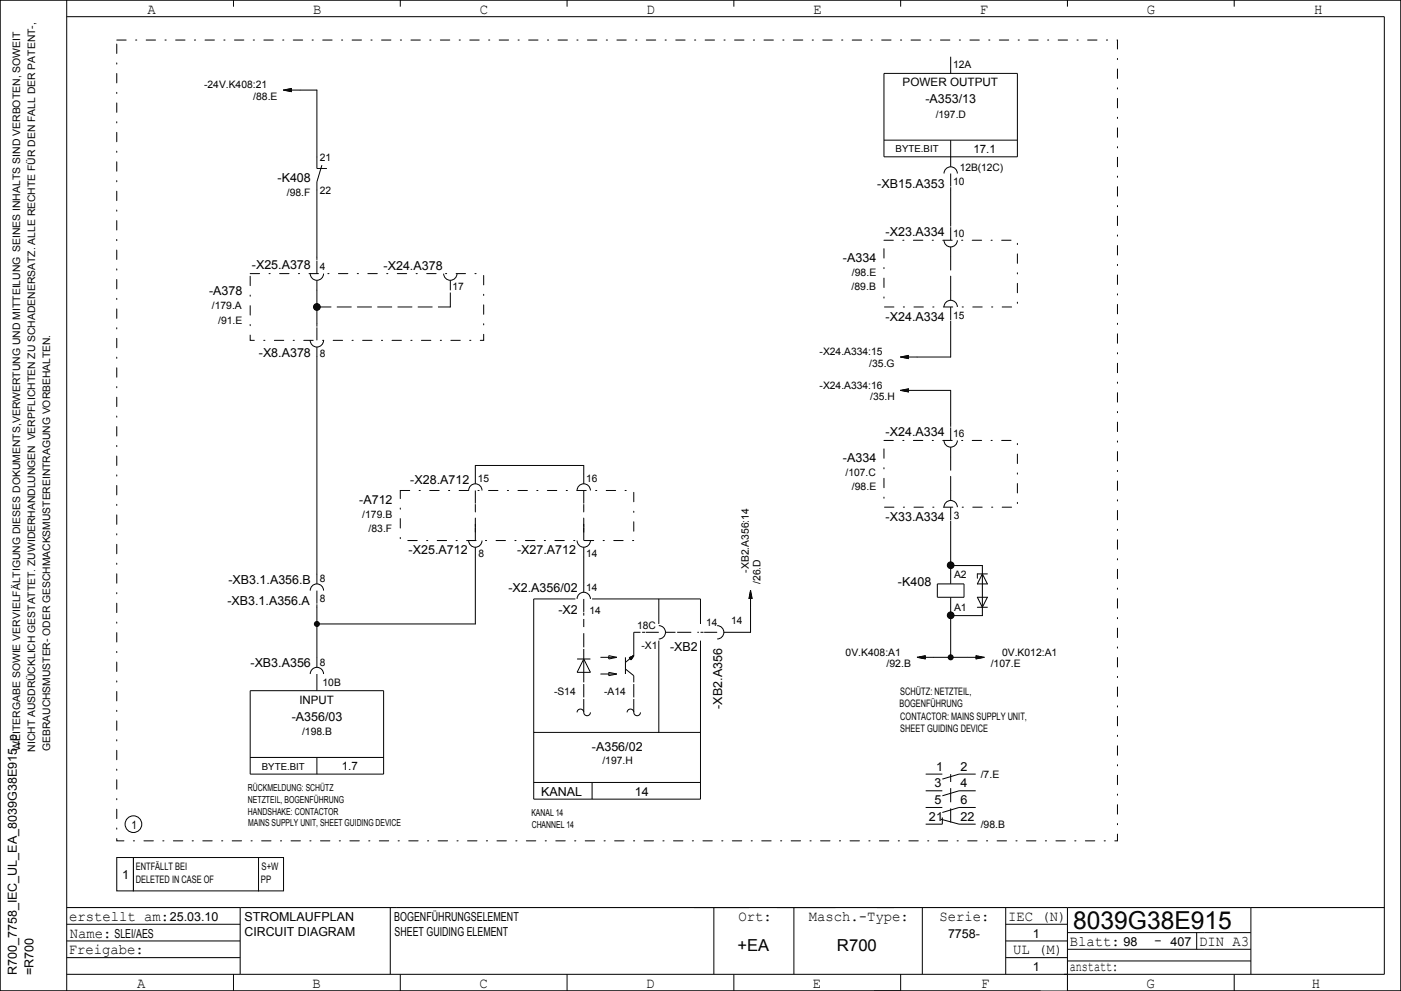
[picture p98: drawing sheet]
<svg xmlns="http://www.w3.org/2000/svg" width="420mm" height="297mm" viewBox="0 0 420 297" stroke-linecap="round" stroke-linejoin="round" font-family="sans-serif">
<defs><g id="words">
<text font-size="7.4" x="321.7" y="278.5">8039G38E915</text>
<g font-size="4.9">
<text x="221" y="285">+EA</text>
<text x="250.9" y="285">R700</text>
</g>
<g font-size="4.4">
<text x="44.3" y="4.2">A</text>
<text x="93.8" y="4.2">B</text>
<text x="143.9" y="4.2">C</text>
<text x="193.9" y="4.2">D</text>
<text x="243.8" y="4.2">E</text>
<text x="293.8" y="4.2">F</text>
<text x="343.8" y="4.2">G</text>
<text x="394" y="4.2">H</text>
<text x="20.7" y="276">erstellt am:</text>
<text x="221.4" y="276">Ort:</text>
<text x="242.5" y="276">Masch.­Type:</text>
<text x="281.6" y="276">Serie:</text>
<text x="302.2" y="276">IEC (N)</text>
<text x="20.9" y="281">Name:</text>
<text x="20.6" y="286">Freigabe:</text>
<text x="303.7" y="286">UL (M)</text>
<text x="320.7" y="283.5">Blatt:</text>
<text x="346" y="283.2">­</text>
<text x="359.5" y="283.5">DIN A3</text>
<text x="320.7" y="291">anstatt:</text>
<text x="41.1" y="296">A</text>
<text x="93.7" y="296">B</text>
<text x="143.7" y="296">C</text>
<text x="193.7" y="296">D</text>
<text x="243.7" y="296">E</text>
<text x="294.1" y="296">F</text>
<text x="343.7" y="296">G</text>
<text x="393.3" y="296">H</text>
</g>
<g font-size="3.7">
<text x="277.4" y="31">­A353/13</text>
<text x="83.2" y="54.5">­K408</text>
<text x="263" y="56.3">­XB15.A353</text>
<text x="265.5" y="70.7">­X23.A334</text>
<text x="75.5" y="80.8">­X25.A378</text>
<text x="115" y="81">­X24.A378</text>
<text x="252.7" y="78.5">­A334</text>
<text x="62.7" y="88.5">­A378</text>
<text x="265.5" y="96.3">­X24.A334</text>
<text x="77.6" y="107">­X8.A378</text>
<text x="265.5" y="130.8">­X24.A334</text>
<text x="252.7" y="138.5">­A334</text>
<text x="123" y="145">­X28.A712</text>
<text x="107.7" y="151">­A712</text>
<text x="265.5" y="156.2">­X33.A334</text>
<text x="122.5" y="166">­X25.A712</text>
<text x="155" y="166">­X27.A712</text>
<text x="68.5" y="175">­XB3.1.A356.B</text>
<text x="152.4" y="177.5">­X2.A356/02</text>
<text x="269.2" y="175.5">­K408</text>
<text x="68.2" y="181.3">­XB3.1.A356.A</text>
<text x="167.4" y="184">­X2</text>
<text x="200.9" y="195">­XB2</text>
<text x="75.1" y="200">­XB3.A356</text>
<text x="216.5" y="212.4" transform="rotate(-90 216.5 212.4)">­XB2.A356</text>
<text x="87.5" y="216">­A356/03</text>
<text x="177.5" y="225">­A356/02</text>
<text x="280.6" y="231">1</text>
<text x="287.9" y="231">2</text>
<text x="162.2" y="238.5">KANAL</text>
<text x="190.3" y="238.5">14</text>
<text x="280.1" y="236">3</text>
<text x="287.9" y="236">4</text>
<text x="280.1" y="241">5</text>
<text x="287.9" y="241">6</text>
<text x="278.5" y="246">21</text>
<text x="287.9" y="246">22</text>
<text x="36.6" y="263.5">1</text>
<text x="50.9" y="276">25.03.10</text>
<text x="73.3" y="276">STROMLAUFPLAN</text>
<text x="118.2" y="276">BOGENFÜHRUNGSELEMENT</text>
<text x="34.3" y="281">SLEI/AES</text>
<text x="73.3" y="280.5">CIRCUIT DIAGRAM</text>
<text x="118.3" y="280.5">SHEET GUIDING ELEMENT</text>
<text x="284.2" y="281">7758­</text>
<text x="309.6" y="281">1</text>
<text x="336.8" y="283.5">98</text>
<text x="350.9" y="283.5">407</text>
<text x="5" y="292.3" transform="rotate(-90 5 292.3)">R700_7758_IEC_UL_EA_8039G38E915_p</text>
<text x="10" y="292.2" transform="rotate(-90 10 292.2)">=R700</text>
<text x="309.6" y="291">1</text>
</g>
<g font-size="3.5">
<text x="270.6" y="25.9">POWER OUTPUT</text>
<text x="291.8" y="45.9">17.1</text>
<text x="89.7" y="210.9">INPUT</text>
<text x="102.5" y="230.9">1.7</text>
<text x="39.4" y="248.4">1</text>
</g>
<g font-size="3.1">
<text x="285.7" y="20.2">12A</text>
<text x="61.2" y="26.5">­24V.K408:21</text>
<text x="75.9" y="30">/88.E</text>
<text x="280.5" y="35.4">/197.D</text>
<text x="95.9" y="48.3">21</text>
<text x="287.7" y="51.2">12B(12C)</text>
<text x="86" y="58.6">/98.F</text>
<text x="95.9" y="58.2">22</text>
<text x="285.7" y="55.5">10</text>
<text x="285.7" y="71">10</text>
<text x="95.9" y="81">4</text>
<text x="255.4" y="82.6">/98.E</text>
<text x="135.7" y="87">17</text>
<text x="255.3" y="87">/89.B</text>
<text x="63.5" y="92.6">/179.A</text>
<text x="285.7" y="95.5">15</text>
<text x="65.4" y="97">/91.E</text>
<text x="95.9" y="107">8</text>
<text x="245.7" y="106.5">­X24.A334:15</text>
<text x="260.6" y="110">/35.G</text>
<text x="245.7" y="116.5">­X24.A334:16</text>
<text x="260.9" y="120">/35.H</text>
<text x="285.7" y="131">16</text>
<text x="253.5" y="142.6">/107.C</text>
<text x="143.2" y="144.5">15</text>
<text x="175.7" y="144.5">16</text>
<text x="255.4" y="147">/98.E</text>
<text x="108.6" y="155.1">/179.B</text>
<text x="285.9" y="155.5">3</text>
<text x="110.5" y="159.5">/83.F</text>
<text x="143.4" y="167">8</text>
<text x="175.7" y="167">14</text>
<text x="224.5" y="171.6" transform="rotate(-90 224.5 171.6)">­XB2.A356:14</text>
<text x="286" y="173.2">A2</text>
<text x="95.9" y="174.5">8</text>
<text x="175.7" y="177">14</text>
<text x="228" y="175" transform="rotate(-90 228 175)">/26.D</text>
<text x="95.9" y="180.5">8</text>
<text x="176.7" y="184">14</text>
<text x="286" y="183.3">A1</text>
<text x="191" y="188.5">18C</text>
<text x="211.7" y="187.5">14</text>
<text x="219.2" y="187">14</text>
<text x="192.3" y="194.5">­X1</text>
<text x="253.5" y="196.5">0V.K408:A1</text>
<text x="300.4" y="196.5">0V.K012:A1</text>
<text x="95.9" y="199.5">8</text>
<text x="265.8" y="200">/92.B</text>
<text x="297" y="200">/107.E</text>
<text x="96.7" y="205.5">10B</text>
<text x="166.1" y="208.3">­S14</text>
<text x="181.1" y="208.3">­A14</text>
<text x="269.9" y="208.3">SCHÜTZ: NETZTEIL,</text>
<text x="269.7" y="212">BOGENFÜHRUNG</text>
<text x="269.9" y="215.8">CONTACTOR: MAINS SUPPLY UNIT,</text>
<text x="90.6" y="220.4">/198.B</text>
<text x="269.9" y="219.5">SHEET GUIDING DEVICE</text>
<text x="6" y="225" transform="rotate(-90 6 225)">WEITERGABE SOWIE VERVIELFÄLTIGUNG DIESES DOKUMENTS,VERWERTUNG UND MITTEILUNG SEINES INHALTS SIND VERBOTEN, SOWEIT</text>
<text x="10.5" y="225.3" transform="rotate(-90 10.5 225.3)">NICHT AUSDRÜCKLICH GESTATTET. ZUWIDERHANDLUNGEN VERPFLICHTEN ZU SCHADENERSATZ. ALLE RECHTE FÜR DEN FALL DER PATENT­,</text>
<text x="15" y="225.1" transform="rotate(-90 15 225.1)">GEBRAUCHSMUSTER­ ODER GESCHMACKSMUSTEREINTRAGUNG VORBEHALTEN.</text>
<text x="180.6" y="228.9">/197.H</text>
<text x="294" y="233.2">/7.E</text>
<text x="294" y="248.2">/98.B</text>
<text x="40.7" y="260.8">ENTFÄLLT BEI</text>
<text x="78.4" y="260.8">S+W</text>
<text x="40.7" y="264.5">DELETED IN CASE OF</text>
<text x="78.2" y="264.5">PP</text>
</g>
<g font-size="2.9">
<text x="268.5" y="45.7">BYTE.BIT</text>
<text x="78.5" y="230.7">BYTE.BIT</text>
<text x="74.3" y="237.2">RÜCKMELDUNG: SCHÜTZ</text>
<text x="74.3" y="240.7">NETZTEIL, BOGENFÜHRUNG</text>
<text x="74.3" y="244.2">HANDSHAKE: CONTACTOR</text>
<text x="159.3" y="244.7">KANAL 14</text>
<text x="74.4" y="247.7">MAINS SUPPLY UNIT, SHEET GUIDING DEVICE</text>
<text x="159.4" y="248.2">CHANNEL 14</text>
</g>
</g></defs>
<path d="M35 12h300v240h-300zM265 72h40v20h-40zM75 82h70v20h-70zM265 132h40v20h-40zM120 147h70v15h-70z" fill="none" stroke="#000" stroke-width=".3" stroke-dasharray="2.8 2.8 .4 2.8"/>
<path d="M95 97v-10M95 92h40M135 92v-5M285 87v-10M142.5 159.5v-7.5M175 159.5v-7.5M285 147v-10" fill="none" stroke="#000" stroke-width=".3" stroke-dasharray="4.2 1.8"/>
<g fill="none" stroke="#000" stroke-width=".3">
<path d="M0 0h420v297h-420zM20 0v297M20 5h395v287h-395M70 0v2M120 0v2M170 0v2M220 0v2M270 0v2M285 17v5M320 0v2M370 0v2M84.9 27h10.1v23.5h3"/>
<path d="M84.9 27l2.6 .5M85.5 26.9h2M85.6 27.1h1.9M86 27.2h1.5M86 26.8h1.5M86.5 27.3h1M86.5 26.7h1M87.1 27.4h.4M87.1 26.6h.4M87.5 26.5l-2.6 .5M265 22h40v25h-40zM96.5 49.5l-1.5 5v23.4"/>
<path d="M265 42h40M283 52a2 2 0 0 1 2-2 2 2 0 0 1 2 2M285 42v8M285 52v3.9M285 56.1v11.8M95 78.1v3.9M283 72a2 2 0 0 0 2 2 2 2 0 0 0 2-2M285 68.1v3.9M285 74v3M93 82a2 2 0 0 0 2 2 2 2 0 0 0 2-2M95 84v3M95 97v.9"/>
<path d="M95 98.1v3.9M133 82a2 2 0 0 0 2 2 2 2 0 0 0 2-2M135 84v3M283 92a2 2 0 0 1 2-2 2 2 0 0 1 2 2M285 87v3M285 92v3.9M285 96.1v10.9h-15.1M93 102a2 2 0 0 0 2 2 2 2 0 0 0 2-2M95 104v71M269.9 117h15.1v10.9M269.9 107l2.6 .5M269.9 117l2.6 .5"/>
<path d="M270.5 106.9h2M270.5 116.9h2M270.6 107.1h1.9M270.6 117.1h1.9M271 107.2h1.5M271 106.8h1.5M271 117.2h1.5M271 116.8h1.5M271.5 107.3h1M271.5 106.7h1M271.5 117.3h1M271.5 116.7h1"/>
<path d="M272.1 107.4h.4M272.1 106.6h.4M272.1 117.4h.4M272.1 116.6h.4M272.5 106.5l-2.6 .5M272.5 116.5l-2.6 .5M283 132a2 2 0 0 0 2 2 2 2 0 0 0 2-2M285 128.1v3.9M285 134v3M140.5 147a2 2 0 0 1 2-2 2 2 0 0 1 2 2M142.5 145v-5.5h32.5v5.5M142.5 147v3.9"/>
<path d="M142.5 151.1v.9M142.5 157v.9M142.5 158.1v3.9M173 147a2 2 0 0 1 2-2 2 2 0 0 1 2 2M175 147v3.9M175 151.1v.9M175 157v.9M175 158.1v3.9M283 152a2 2 0 0 1 2-2 2 2 0 0 1 2 2M285 147v3M285 152v3.9M285 156.1v18.9"/>
<path d="M93 177a2 2 0 0 1 2-2 2 2 0 0 1 2 2M95 177v3.9M140.5 162a2 2 0 0 0 2 2 2 2 0 0 0 2-2M142.5 164v23h-47.5M172.5 179.5h-12.5v60h50v-47.5M173 179.5a2 2 0 0 1 2-2 2 2 0 0 1 2 2M173 162a2 2 0 0 0 2 2 2 2 0 0 0 2-2M175 164v13.5M175 179.5v3.9M177.5 179.5h32.5v7.5M197.5 179.5v7.5M224.6 179.1v.4"/>
<path d="M224.7 178.5v1M224.8 178v1.5M224.9 177.5v2M225 176.9v12.6h-8M225 176.9l.5 2.6M225 176.9l-.5 2.6M225.1 177.6v1.9M225.2 178v1.5M225.3 178.5v1M225.4 179.1v.4M281 175h8v4h-8zM285 179v18"/>
<path d="M285.1 169.5h9.4v15h-9.4M293 179h3l-1.5 3zM294.5 172l1.5 3h-3zM296 172h-3v1.3M95 181.1v18.9M173 197.5h4M175 183.6v.9M175 194.5v10M175 197.5l2 4h-4zM180 197h4.9M182.5 196.5l2.4 .5-2.4 .5zM187.5 197v5"/>
<path d="M188.6 197.1l1.4-.6-.8 1.3zM190 196.5l-1 1M190 189.5v7M190 196.5l-.9 1.2M190 196.5l-2.5 2M190 196.5l-1.4 .6M190 196.5l-1.3 .7M190 196.5l-1.2 .8M190 196.5l-1.2 .9M190 196.5l-1 1.1M192.5 189.5h.9M193.6 189.5h3.9"/>
<path d="M197.5 187.5a2 2 0 0 1 2 2 2 2 0 0 1-2 2M197.5 192v27.5M199.5 189.5h3M210 189.5h.9M211.1 189.5h3.9M215 187.5a2 2 0 0 1 2 2 2 2 0 0 1-2 2M274.9 197h20.2M274.9 197l2.6 .5M275.5 196.9h2M275.6 197.1h1.9M276 197.2h1.5M276 196.8h1.5"/>
<path d="M276.5 197.3h1M276.5 196.7h1M277.1 197.4h.4M277.1 196.6h.4M277.5 196.5l-2.6 .5M292.5 197.4h.4M292.5 197.3h1M292.5 197.2h1.5M292.5 197.1h2M292.5 196.9h1.9M292.5 196.8h1.5M292.5 196.7h1"/>
<path d="M292.5 196.6h.4M292.5 196.5l2.6 .5M293 182h3M295.1 197l-2.6 .5M75 207h40v25h-40zM93 202a2 2 0 0 1 2-2 2 2 0 0 1 2 2M95 202v5M160 219.5h50M173 213.5a1 1 0 0 1 1-1 1 1 0 0 1 1 1M175 213.5a1 1 0 0 0 1 1 1 1 0 0 0 1-1M175 209.5v4M180 202h4.9"/>
<path d="M182.5 201.5l2.4 .5-2.4 .5zM187.5 200.5l2.5 2v2M188 213.5a1 1 0 0 1 1-1 1 1 0 0 1 1 1M190 213.5a1 1 0 0 0 1 1 1 1 0 0 0 1-1M190 209.5v4M75 227h40M95 227v5M160 234.5h50M177.5 234.5v5M277.5 232h5M277.5 237h5M292.5 232h-5l-5 1.5"/>
<path d="M292.5 237h-5l-5 1.5M35 257h5v10h-5zM40 257h37.5v10h-37.5zM77.5 257h7.5v10h-7.5zM277.5 242h5M282 245.5l5.5 1.5h5M282.5 245v2h-5M292.5 242h-5l-5 1.5M20 277h52M20 272h395M72 272v20M117 272v20"/>
<path d="M214 272v20M238 272v20M276.5 272v20M301.5 272v20M301.5 277h18.5M320 272v25h100v-297h-420v297h312M320 279.5h55M358.7 279.5v5M375 272v20M20 287h52M20 282h52M70 292v5"/>
<path d="M120 292v5M170 292v5M220 292v5M270 292v5M301.5 287h18.5M301.5 282h18.5M320 284.5h55M320 288h55M370 292v5"/>
<circle cx="95" cy="92" r="1"/>
<circle cx="95" cy="92" r=".9"/>
<circle cx="95" cy="92" r=".8"/>
<circle cx="95" cy="92" r=".5"/>
<circle cx="95" cy="92" r=".3"/>
<circle cx="95" cy="92" r=".7"/>
<circle cx="95" cy="92" r=".4"/>
<circle cx="95" cy="92" r=".6"/>
<circle cx="95" cy="92" r=".1"/>
<circle cx="95" cy="92" r=".2"/>
<circle cx="40" cy="247" r="2.5"/>
</g>
<g fill="#000" stroke="#000" stroke-width=".3">
<circle cx="285" cy="169.4" r="1"/>
<circle cx="285" cy="184.4" r="1"/>
</g>
<path d="M175 194v-8.5M190 189.5h2M203 189.5h6.5M175 209v-4M190 209v-4M285 246.5v-14.5" fill="none" stroke="#000" stroke-width=".3" stroke-dasharray="4.2 1.8" stroke-linecap="butt"/>
<g fill="#000">
<circle cx="95" cy="187" r=".9"/>
<circle cx="285" cy="197" r=".9"/>
</g>
<use href="#words"/>
</svg>
